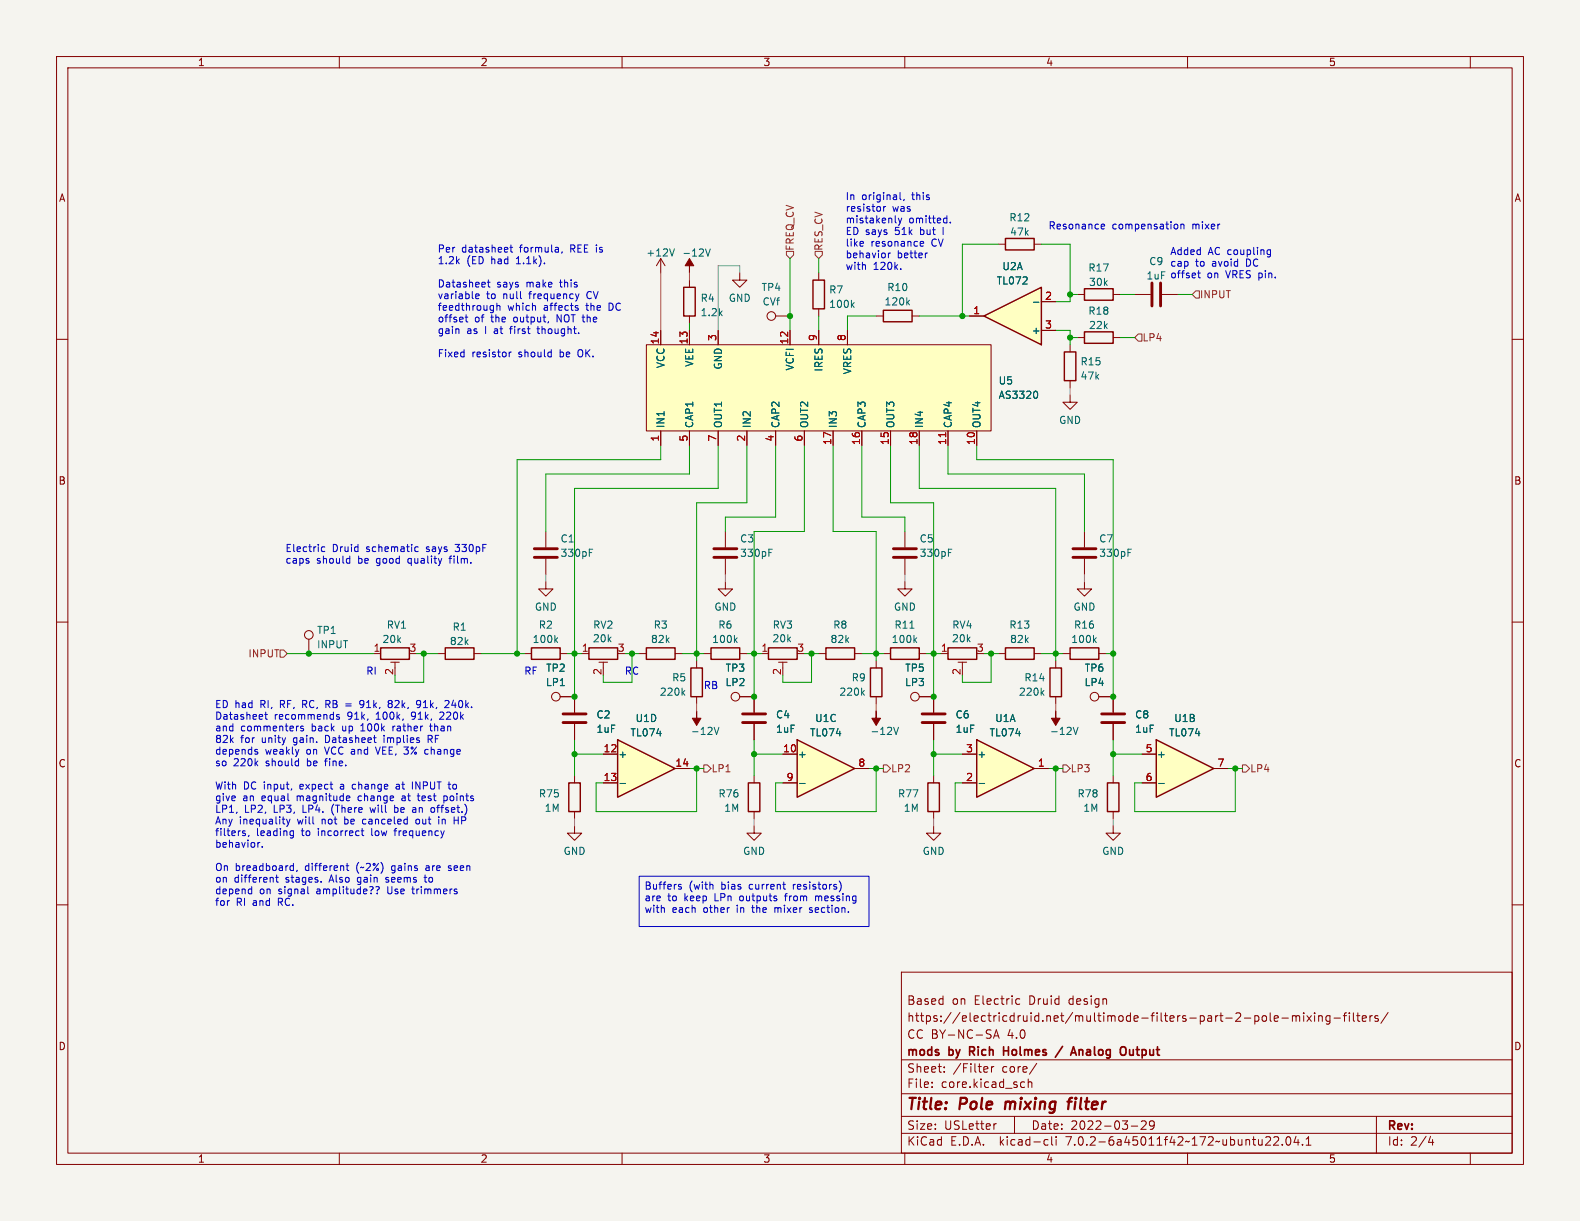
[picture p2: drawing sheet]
<svg xmlns="http://www.w3.org/2000/svg" width="279mm" height="216mm" viewBox="0 0 279 216" stroke-linecap="round" stroke-linejoin="round" font-family="sans-serif">
<defs><g id="words">
<g font-size="2.8" fill="#840000">
<text x="160.4" y="196.7">Title:</text>
<text x="169.8" y="196.7">Pole</text>
<text x="178.4" y="196.7">mixing</text>
<text x="190.2" y="196.7">filter</text>
</g>
<g font-size="2.1" fill="#840000">
<text x="160.4" y="177.8">Based</text>
<text x="168.3" y="177.8">on</text>
<text x="172.3" y="177.8">Electric</text>
<text x="182" y="177.8">Druid</text>
<text x="189.1" y="177.8">design</text>
<text x="160.4" y="183.8">CC BY-NC-SA</text>
<text x="160.4" y="180.8">https://electricdruid.net/multimode-filters-part-2-pole-mixing-filters/</text>
<text x="178.1" y="183.8">4.0</text>
<text x="160.4" y="189.8">Sheet:</text>
<text x="160.4" y="187">mods</text>
<text x="167.9" y="187">by</text>
<text x="168.6" y="189.8">/Filter</text>
<text x="172" y="187">Rich</text>
<text x="177.2" y="189.8">core/</text>
<text x="178.5" y="187">Holmes</text>
<text x="191.4" y="187">Analog</text>
<text x="200.5" y="187">Output</text>
<text x="160.4" y="192.5">File:</text>
<text x="166.4" y="192.5">core.kicad_sch</text>
<text x="160.4" y="202.7">KiCad</text>
<text x="160.4" y="199.9">Size:</text>
<text x="167" y="199.9">USLetter</text>
<text x="168.1" y="202.7">E.D.A.</text>
<text x="176.8" y="202.7">kicad-cli</text>
<text x="182.4" y="199.9">Date:</text>
<text x="188.6" y="202.7">7.0.2-6a45011f42~172~ubuntu22.04.1</text>
<text x="189.3" y="199.9">2022-03-29</text>
<text x="245.4" y="200.1">Rev:</text>
<text x="245.4" y="202.7">Id:</text>
<text x="249.4" y="202.7">2/4</text>
</g>
<g font-size="1.8" fill="#840000">
<text x="35" y="11.8">1</text>
<text x="85" y="11.8">2</text>
<text x="135" y="11.8">3</text>
<text x="185" y="11.8">4</text>
<text x="235" y="11.8">5</text>
<text x="10.4" y="35.8">A</text>
<text x="267.8" y="35.8">A</text>
<text x="10.3" y="85.8">B</text>
<text x="267.7" y="85.8">B</text>
<text x="10.3" y="135.8">C</text>
<text x="267.7" y="135.8">C</text>
<text x="10.3" y="185.8">D</text>
<text x="267.7" y="185.8">D</text>
<text x="35" y="205.7">1</text>
<text x="85" y="205.7">2</text>
<text x="135" y="205.7">3</text>
<text x="185" y="205.7">4</text>
<text x="235" y="205.7">5</text>
</g>
<g font-size="1.8" fill="#0000c2">
<text x="149.5" y="35.6">In</text>
<text x="152.4" y="35.6">original,</text>
<text x="161.3" y="35.6">this</text>
<text x="149.5" y="37.7">resistor</text>
<text x="149.5" y="39.7">mistakenly</text>
<text x="149.5" y="41.8">ED says</text>
<text x="157.8" y="37.7">was</text>
<text x="158.3" y="41.8">51k</text>
<text x="160.7" y="39.7">omitted.</text>
<text x="162.9" y="41.8">but</text>
<text x="185.4" y="40.6">Resonance</text>
<text x="196.7" y="40.6">compensation</text>
<text x="210.9" y="40.6">mixer</text>
<text x="77.4" y="44.9">Per</text>
<text x="77.4" y="47">1.2k</text>
<text x="81.6" y="44.9">datasheet</text>
<text x="82.6" y="47">(ED</text>
<text x="86.9" y="47">had</text>
<text x="91.5" y="47">1.1k).</text>
<text x="92" y="44.9">formula,</text>
<text x="101" y="44.9">REE is</text>
<text x="149.5" y="43.9">like</text>
<text x="149.5" y="45.9">behavior</text>
<text x="149.5" y="48">with</text>
<text x="154" y="43.9">resonance</text>
<text x="154.4" y="48">120k.</text>
<text x="158.7" y="45.9">better</text>
<text x="164.8" y="43.9">CV</text>
<text x="206.9" y="45.3">Added</text>
<text x="206.9" y="47.4">cap</text>
<text x="211.4" y="47.4">to</text>
<text x="213.7" y="45.3">AC coupling</text>
<text x="214.4" y="47.4">avoid</text>
<text x="220.5" y="47.4">DC</text>
<text x="77.4" y="51.1">Datasheet</text>
<text x="77.4" y="53.1">variable</text>
<text x="86.1" y="53.1">to</text>
<text x="87.9" y="51.1">says</text>
<text x="89" y="53.1">null</text>
<text x="93.1" y="51.1">make</text>
<text x="93.8" y="53.1">frequency</text>
<text x="99.2" y="51.1">this</text>
<text x="104" y="53.1">CV</text>
<text x="202.7" y="49.6">1uF offset</text>
<text x="213.5" y="49.5">on</text>
<text x="216.9" y="49.5">VRES pin.</text>
<text x="77.4" y="55.2">feedthrough</text>
<text x="77.4" y="57.2">offset</text>
<text x="77.4" y="59.3">gain</text>
<text x="82.6" y="59.3">as</text>
<text x="83.9" y="57.2">of</text>
<text x="85.8" y="59.3">I at</text>
<text x="86.9" y="57.2">the</text>
<text x="89.8" y="55.2">which</text>
<text x="90.5" y="59.3">first</text>
<text x="91" y="57.2">output,</text>
<text x="95.5" y="59.3">thought.</text>
<text x="96.2" y="55.2">affects</text>
<text x="98.7" y="57.2">NOT the</text>
<text x="103.9" y="55.2">the</text>
<text x="107.9" y="55.2">DC</text>
<text x="77.4" y="63.4">Fixed</text>
<text x="83.5" y="63.4">resistor</text>
<text x="91.8" y="63.4">should</text>
<text x="99.1" y="63.4">be</text>
<text x="102.5" y="63.4">OK.</text>
<text x="50.5" y="97.9">Electric</text>
<text x="50.5" y="99.9">caps</text>
<text x="56" y="99.9">should</text>
<text x="58.8" y="97.9">Druid</text>
<text x="63.4" y="99.9">be</text>
<text x="64.8" y="97.9">schematic</text>
<text x="66.7" y="99.9">good</text>
<text x="72.4" y="99.9">quality</text>
<text x="75.5" y="97.9">says</text>
<text x="79.9" y="99.9">film.</text>
<text x="80.8" y="97.9">330pF</text>
<text x="64.8" y="119.4">RI</text>
<text x="92.7" y="119.4">RF</text>
<text x="110.5" y="119.4">RC</text>
<text x="38" y="125.4">ED had</text>
<text x="46.1" y="125.4">RI,</text>
<text x="49.7" y="125.4">RF, RC, RB =</text>
<text x="64.3" y="125.4">91k,</text>
<text x="69.4" y="125.4">82k,</text>
<text x="74.6" y="125.4">91k,</text>
<text x="79.7" y="125.4">240k.</text>
<text x="124.5" y="121.9">RB</text>
<text x="38" y="127.5">Datasheet</text>
<text x="38" y="129.6">and</text>
<text x="38" y="131.6">82k</text>
<text x="42.6" y="129.6">commenters</text>
<text x="42.6" y="131.6">for</text>
<text x="46.3" y="131.6">unity</text>
<text x="48.5" y="127.5">recommends</text>
<text x="52" y="131.6">gain.</text>
<text x="55.2" y="129.6">back</text>
<text x="57.8" y="131.6">Datasheet</text>
<text x="60.7" y="129.6">up</text>
<text x="61.5" y="127.5">91k,</text>
<text x="64.1" y="129.6">100k</text>
<text x="66.7" y="127.5">100k,</text>
<text x="68.2" y="131.6">implies</text>
<text x="69.8" y="129.6">rather</text>
<text x="73" y="127.5">91k,</text>
<text x="76.2" y="131.6">RF</text>
<text x="76.6" y="129.6">than</text>
<text x="78.2" y="127.5">220k</text>
<text x="38" y="133.7">depends</text>
<text x="38" y="135.7">so</text>
<text x="41.3" y="135.7">220k</text>
<text x="46.9" y="133.7">weakly</text>
<text x="47.1" y="135.7">should</text>
<text x="54.3" y="133.7">on</text>
<text x="54.4" y="135.7">be</text>
<text x="57.6" y="133.7">VCC and</text>
<text x="57.8" y="135.7">fine.</text>
<text x="66.9" y="133.7">VEE, 3% change</text>
<text x="38" y="139.8">With</text>
<text x="38" y="141.9">give</text>
<text x="38" y="144">LP1,</text>
<text x="42.9" y="141.9">an</text>
<text x="43.1" y="139.8">DC input,</text>
<text x="43.2" y="144">LP2,</text>
<text x="46.3" y="141.9">equal</text>
<text x="48.5" y="144">LP3,</text>
<text x="52.6" y="141.9">magnitude</text>
<text x="53.2" y="139.8">expect</text>
<text x="53.7" y="144">LP4.</text>
<text x="58.9" y="144">(There</text>
<text x="60.4" y="139.8">a</text>
<text x="62.7" y="139.8">change</text>
<text x="63.6" y="141.9">change</text>
<text x="65.9" y="144">will</text>
<text x="70.2" y="144">be</text>
<text x="70.5" y="139.8">at</text>
<text x="71.4" y="141.9">at</text>
<text x="73.5" y="139.8">INPUT</text>
<text x="73.6" y="144">an</text>
<text x="74.4" y="141.9">test</text>
<text x="77" y="144">offset.)</text>
<text x="79.1" y="141.9">points</text>
<text x="80.1" y="139.8">to</text>
<text x="38" y="146">Any</text>
<text x="38" y="148.1">filters,</text>
<text x="42.3" y="146">inequality</text>
<text x="45.4" y="148.1">leading</text>
<text x="52.7" y="146">will</text>
<text x="53.4" y="148.1">to</text>
<text x="56.4" y="148.1">incorrect</text>
<text x="57" y="146">not</text>
<text x="61.2" y="146">be</text>
<text x="64.5" y="146">canceled</text>
<text x="65.9" y="148.1">low</text>
<text x="70.2" y="148.1">frequency</text>
<text x="74.1" y="146">out</text>
<text x="78.2" y="146">in</text>
<text x="81" y="146">HP</text>
<text x="38" y="150.1">behavior.</text>
<text x="38" y="154.3">On breadboard,</text>
<text x="54" y="154.3">different</text>
<text x="63.2" y="154.3">(~2%)</text>
<text x="69.5" y="154.3">gains</text>
<text x="75.7" y="154.3">are</text>
<text x="79.8" y="154.3">seen</text>
<text x="38" y="156.3">on</text>
<text x="38" y="158.4">depend</text>
<text x="38" y="160.4">for</text>
<text x="41.4" y="156.3">different</text>
<text x="41.8" y="160.4">RI and</text>
<text x="45.9" y="158.4">on</text>
<text x="49.3" y="158.4">signal</text>
<text x="49.3" y="160.4">RC.</text>
<text x="50.6" y="156.3">stages.</text>
<text x="56.1" y="158.4">amplitude??</text>
<text x="58.4" y="156.3">Also</text>
<text x="63.5" y="156.3">gain</text>
<text x="68.6" y="156.3">seems</text>
<text x="68.8" y="158.4">Use</text>
<text x="73.3" y="158.4">trimmers</text>
<text x="75.6" y="156.3">to</text>
<text x="114" y="157.5">Buffers</text>
<text x="114" y="159.6">are</text>
<text x="114" y="161.7">with</text>
<text x="118.1" y="159.6">to</text>
<text x="118.9" y="161.7">each</text>
<text x="121.1" y="159.6">keep</text>
<text x="121.9" y="157.5">(with</text>
<text x="124.5" y="161.7">other</text>
<text x="126.5" y="159.6">LPn</text>
<text x="127.6" y="157.5">bias</text>
<text x="130.5" y="161.7">in</text>
<text x="131.1" y="159.6">outputs</text>
<text x="132.6" y="157.5">current</text>
<text x="133.3" y="161.7">the</text>
<text x="137.4" y="161.7">mixer</text>
<text x="139.2" y="159.6">from</text>
<text x="140.5" y="157.5">resistors)</text>
<text x="143.7" y="161.7">section.</text>
<text x="144.7" y="159.6">messing</text>
</g>
<g font-size="1.8" fill="#006464">
<text x="178.4" y="39.3">R12</text>
<text x="178.6" y="41.8">47k</text>
<text x="114.2" y="45.5">+12V</text>
<text x="120.6" y="45.5">-12V</text>
<text x="177.2" y="47.9">U2A</text>
<text x="203.2" y="47">C9</text>
<text x="123.8" y="53.5">R4</text>
<text x="128.8" y="53.5">GND</text>
<text x="134.6" y="51.6">TP4</text>
<text x="146.6" y="52.1">R7</text>
<text x="156.8" y="51.6">R10</text>
<text x="176.2" y="50.5">TL072</text>
<text x="192.4" y="48.2">R17</text>
<text x="192.5" y="50.7">30k</text>
<text x="123.8" y="56.1">1.2k</text>
<text x="134.8" y="54.2">CVf</text>
<text x="146.6" y="54.6">100k</text>
<text x="156.4" y="54.2">120k</text>
<text x="182.3" y="59.2">+</text>
<text x="192.4" y="55.8">R18</text>
<text x="192.5" y="58.3">22k</text>
<text x="117.7" y="65.2" transform="rotate(-90 117.7 65.2)">VCC</text>
<text x="122.7" y="65" transform="rotate(-90 122.7 65)">VEE</text>
<text x="127.8" y="65.5" transform="rotate(-90 127.8 65.5)">GND</text>
<text x="140.5" y="65.6" transform="rotate(-90 140.5 65.6)">VCFI</text>
<text x="145.6" y="65.8" transform="rotate(-90 145.6 65.8)">IRES</text>
<text x="191" y="64.8">R15</text>
<text x="150.7" y="66.3" transform="rotate(-90 150.7 66.3)">VRES</text>
<text x="176.5" y="68.1">U5</text>
<text x="176.5" y="70.7">AS3320</text>
<text x="191" y="67.3">47k</text>
<text x="117.7" y="75.7" transform="rotate(-90 117.7 75.7)">IN1</text>
<text x="122.7" y="75.7" transform="rotate(-90 122.7 75.7)">CAP1</text>
<text x="127.8" y="75.7" transform="rotate(-90 127.8 75.7)">OUT1</text>
<text x="132.9" y="75.7" transform="rotate(-90 132.9 75.7)">IN2</text>
<text x="138" y="75.7" transform="rotate(-90 138 75.7)">CAP2</text>
<text x="143.1" y="75.7" transform="rotate(-90 143.1 75.7)">OUT2</text>
<text x="148.1" y="75.7" transform="rotate(-90 148.1 75.7)">IN3</text>
<text x="153.2" y="75.7" transform="rotate(-90 153.2 75.7)">CAP3</text>
<text x="158.3" y="75.7" transform="rotate(-90 158.3 75.7)">OUT3</text>
<text x="163.4" y="75.7" transform="rotate(-90 163.4 75.7)">IN4</text>
<text x="168.5" y="75.7" transform="rotate(-90 168.5 75.7)">CAP4</text>
<text x="173.5" y="75.7" transform="rotate(-90 173.5 75.7)">OUT4</text>
<text x="187.2" y="75.1">GND</text>
<text x="99.1" y="96.1">C1</text>
<text x="99.1" y="98.6">330pF</text>
<text x="130.8" y="96.1">C3</text>
<text x="130.8" y="98.6">330pF</text>
<text x="162.6" y="96.1">C5</text>
<text x="162.6" y="98.6">330pF</text>
<text x="194.3" y="96.1">C7</text>
<text x="194.3" y="98.6">330pF</text>
<text x="56" y="112.3">TP1</text>
<text x="67.6" y="113.9">20k</text>
<text x="68.3" y="111.3">RV1</text>
<text x="80" y="111.7">R1</text>
<text x="94.1" y="113.9">100k</text>
<text x="94.5" y="108.1">GND</text>
<text x="95.2" y="111.3">R2</text>
<text x="104.8" y="113.7">20k</text>
<text x="104.8" y="111.3">RV2</text>
<text x="115.1" y="113.9">82k</text>
<text x="115.5" y="111.3">R3</text>
<text x="125.9" y="113.9">100k</text>
<text x="126.3" y="108.1">GND</text>
<text x="127" y="111.3">R6</text>
<text x="136.5" y="113.7">20k</text>
<text x="136.6" y="111.3">RV3</text>
<text x="146.8" y="113.9">82k</text>
<text x="147.3" y="111.3">R8</text>
<text x="157.6" y="113.9">100k</text>
<text x="158" y="108.1">GND</text>
<text x="158.1" y="111.3">R11</text>
<text x="168.3" y="113.7">20k</text>
<text x="168.3" y="111.3">RV4</text>
<text x="178.4" y="111.3">R13</text>
<text x="178.6" y="113.9">82k</text>
<text x="189.4" y="113.9">100k</text>
<text x="189.8" y="108.1">GND</text>
<text x="189.9" y="111.3">R16</text>
<text x="56" y="114.8">INPUT</text>
<text x="79.5" y="114.2">82k</text>
<text x="96.5" y="118.9">TP2</text>
<text x="128.3" y="118.9">TP3</text>
<text x="160" y="118.9">TP5</text>
<text x="191.8" y="118.9">TP6</text>
<text x="96.5" y="121.5">LP1</text>
<text x="116.6" y="123.2">220k</text>
<text x="118.8" y="120.6">R5</text>
<text x="128.2" y="121.5">LP2</text>
<text x="148.4" y="123.2">220k</text>
<text x="150.5" y="120.6">R9</text>
<text x="160" y="121.5">LP3</text>
<text x="180.1" y="123.2">220k</text>
<text x="181.1" y="120.6">R14</text>
<text x="191.7" y="121.5">LP4</text>
<text x="105.4" y="127.2">C2</text>
<text x="105.4" y="129.7">1uF</text>
<text x="111.4" y="130.4">TL074</text>
<text x="112.3" y="127.8">U1D</text>
<text x="122.1" y="130.1">-12V</text>
<text x="137.2" y="127.2">C4</text>
<text x="137.2" y="129.7">1uF</text>
<text x="143.2" y="130.4">TL074</text>
<text x="144.1" y="127.8">U1C</text>
<text x="153.9" y="130.1">-12V</text>
<text x="168.9" y="127.2">C6</text>
<text x="168.9" y="129.7">1uF</text>
<text x="174.9" y="130.4">TL074</text>
<text x="175.9" y="127.8">U1A</text>
<text x="185.6" y="130.1">-12V</text>
<text x="200.7" y="127.2">C8</text>
<text x="200.7" y="129.7">1uF</text>
<text x="206.7" y="130.4">TL074</text>
<text x="207.6" y="127.8">U1B</text>
<text x="109.3" y="134.2">+</text>
<text x="141.1" y="134.2">+</text>
<text x="172.8" y="134.2">+</text>
<text x="204.6" y="134.2">+</text>
<text x="95.2" y="141.2">R75</text>
<text x="96.3" y="143.7">1M</text>
<text x="127" y="141.2">R76</text>
<text x="128" y="143.7">1M</text>
<text x="158.7" y="141.2">R77</text>
<text x="159.8" y="143.7">1M</text>
<text x="190.5" y="141.2">R78</text>
<text x="191.5" y="143.7">1M</text>
<text x="99.6" y="151.3">GND</text>
<text x="131.4" y="151.3">GND</text>
<text x="163.1" y="151.3">GND</text>
<text x="194.9" y="151.3">GND</text>
</g>
<g font-size="1.8" fill="#725600">
<text x="140.5" y="44.3" transform="rotate(-90 140.5 44.3)">FREQ_CV</text>
<text x="145.6" y="44.3" transform="rotate(-90 145.6 44.3)">RES_CV</text>
<text x="212.2" y="52.9">INPUT</text>
<text x="202" y="60.5">LP4</text>
<text x="43.8" y="116.4">INPUT</text>
<text x="125.8" y="136.7">LP1</text>
<text x="157.6" y="136.7">LP2</text>
<text x="189.3" y="136.7">LP3</text>
<text x="221.1" y="136.7">LP4</text>
</g>
<g font-size="1.8" fill="#a90000">
<text x="184.8" y="53.1">2</text>
<text x="172.1" y="55.6">1</text>
<text x="184.8" y="58.2">3</text>
<text x="116.6" y="61" transform="rotate(-90 116.6 61)">14</text>
<text x="121.7" y="61" transform="rotate(-90 121.7 61)">13</text>
<text x="126.7" y="60.4" transform="rotate(-90 126.7 60.4)">3</text>
<text x="139.4" y="61" transform="rotate(-90 139.4 61)">12</text>
<text x="144.5" y="60.4" transform="rotate(-90 144.5 60.4)">9</text>
<text x="149.6" y="60.4" transform="rotate(-90 149.6 60.4)">8</text>
<text x="116.6" y="78.1" transform="rotate(-90 116.6 78.1)">1</text>
<text x="121.7" y="78.1" transform="rotate(-90 121.7 78.1)">5</text>
<text x="126.7" y="78.1" transform="rotate(-90 126.7 78.1)">7</text>
<text x="131.8" y="78.1" transform="rotate(-90 131.8 78.1)">2</text>
<text x="136.9" y="78.1" transform="rotate(-90 136.9 78.1)">4</text>
<text x="142" y="78.1" transform="rotate(-90 142 78.1)">6</text>
<text x="147.1" y="78.7" transform="rotate(-90 147.1 78.7)">17</text>
<text x="152.1" y="78.7" transform="rotate(-90 152.1 78.7)">16</text>
<text x="157.2" y="78.7" transform="rotate(-90 157.2 78.7)">15</text>
<text x="162.3" y="78.7" transform="rotate(-90 162.3 78.7)">18</text>
<text x="167.4" y="78.7" transform="rotate(-90 167.4 78.7)">11</text>
<text x="172.5" y="78.7" transform="rotate(-90 172.5 78.7)">10</text>
<text x="66" y="115.3">1</text>
<text x="69.6" y="119.4" transform="rotate(-90 69.6 119.4)">2</text>
<text x="72.4" y="115.3">3</text>
<text x="102.8" y="115.3">1</text>
<text x="106.4" y="119.4" transform="rotate(-90 106.4 119.4)">2</text>
<text x="109.2" y="115.3">3</text>
<text x="134.6" y="115.3">1</text>
<text x="138.2" y="119.4" transform="rotate(-90 138.2 119.4)">2</text>
<text x="140.9" y="115.3">3</text>
<text x="166.3" y="115.3">1</text>
<text x="169.9" y="119.4" transform="rotate(-90 169.9 119.4)">2</text>
<text x="172.7" y="115.3">3</text>
<text x="106.7" y="133.1">12</text>
<text x="119.4" y="135.6">14</text>
<text x="138.4" y="133.1">10</text>
<text x="151.7" y="135.6">8</text>
<text x="170.8" y="133.1">3</text>
<text x="183.5" y="135.6">1</text>
<text x="202.5" y="133.1">5</text>
<text x="215.2" y="135.6">7</text>
<text x="106.7" y="138.2">13</text>
<text x="139" y="138.2">9</text>
<text x="170.8" y="138.2">2</text>
<text x="202.5" y="138.2">6</text>
</g>
</g></defs>
<path d="M0 0h279.4v215.9h-279.4z" fill="#f5f4ef" stroke="#f5f4ef" stroke-width=".18"/>
<g fill="none" stroke="#840000" stroke-width=".18">
<path d="M10 10h259.4v195.9h-259.4zM12 12h255.4v191.9h-255.4zM60 10v2M110 10v2M160 10v2M210 10v2M260 10v2M10 60h2M116.8 45.7l-.7 1.3M116.8 45.7v2.6M116.8 45.7l.8 1.3M267.4 60h2"/>
<path d="M10 110h2M123.2 116.8v1.3M267.4 110h2M123.2 123.2v1.3M130.8 123.2h2.5M133.3 137.2v1.2M10 160h2M133.3 143.5v1.3M267.4 160h2M159.4 171.9h108v32h-108zM179.8 177.5h.5M179.8 176.7h.5"/>
<path d="M221.9 179.7l.4-.1 .3 .3v.4l-.1 .2h-.6M221.9 179.6v1.5M223.3 179.7l.2-.1 .4 .1 .1 .6-.2 .2-.3 .1-.2-.1zM224.6 179.1v1.3l.2 .2M228.5 179.7l.5-.1 .2 .2M228.5 179.6v1M229.2 179.8l.2-.2 .4 .1v.9M229.2 179.8v.8M230.5 179.1v.1M230.5 179.6v1M231.1 179.6l.8 1M231.9 179.6l-.8 1"/>
<path d="M232.5 179.1v.1M232.5 179.6v1M233.2 179.7l.2-.1 .4 .1v.9M233.2 179.6v1M235.2 179.7l-.4-.1-.3 .3v.4l.1 .2h.6M235.2 179.6v1.2l-.3 .3-.4-.1M237.5 179.6h.6M238.1 179.1l-.3 .2v1.3M238.6 179.1v.1M238.6 179.6v1M239.3 179.1v1.3l.2 .2M239.9 179.6h.6"/>
<path d="M240.1 179.1v1.3l.4 .2M242.3 179.6v1M242.7 179.6l-.3 .1-.1 .2M243.7 179.7l-.4-.1-.2 .2 .1 .2 .5 .2v.3h-.6M245.5 179l-1.3 2M159.4 197.4h108M159.4 193.4h108M159.4 187.4h108M164.8 192.2v.1M164.8 191.4v.1M167 189.5v.1M167 188.7v.1"/>
<path d="M174.5 188.6l.2 .4-.7 .1M174.6 189.5l-.1 .1M175.3 188.6v1M175.7 183.6l.5-1.5 .5 1.5M175.8 188.6l-.3 .1-.2 .2M175.8 183.2h.7M176.2 198.7l-.3 .1M179.4 197.4v3M180.8 191.3l.4 .1M181.2 192.2l-.4 .1M181.8 191.4l.2-.1 .4 .1 .1 .9M181.8 190.8v1.5"/>
<path d="M183.3 188l-1.3 2M200 199.1h1.2M201.8 198.3l.6-.1 .2 .1 .1 .3-.9 1.1h.9M204.1 198.8l-.3 .3h-.4l-.1-.3 .1-.5 .4-.1 .2 .1a.99 .99 0 0 1-.3 1.4h-.3M225.3 180.1l.7-.1v-.3l-.5-.1-.2 .2 .1 .7h.6M226.7 180h1.1M235.9 180h1.1M240.9 180.1l.7-.1-.1-.3-.4-.1-.2 .2 .1 .7h.5M243.4 197.4v6.5M60 203.9v2M110 203.9v2M159.4 200.4h108"/>
<path d="M160 203.9v2M184.9 201.5l.4 .1M185.3 202.4l-.4 .1M186 201v1.3l.2 .2M186.8 201v.1M186.8 201.5v1M210 203.9v2M224.5 201.1l.2 .2-.1 .3-.8 .9h.9M225.3 201.1l.5-.1 .2 .1 .1 .3-.9 1.1h.9M226.8 202.4v.1M227.6 201.1l.2-.1a.81 .81 0 0 1 .5 .6 .81 .81 0 0 1-.3 .8l-.1 .1a.81 .81 0 0 1-.6-.6 .81 .81 0 0 1 .3-.8zM229.2 200.9l-.4 1.1h1"/>
<path d="M229.5 201.5v1M230.3 202.4v.1M231 202.5h.8M231 201.4l.4-.4v1.5M252.6 202h.9M253.3 201.5v1M260 203.9v2"/>
<circle cx="130" cy="123.2" r=".76"/>
</g>
<path d="M188.8 194.8h.7M189.6 194.1l-.4 .1-.1 .2-.2 1.7" fill="none" stroke="#840000" stroke-width=".4"/>
<path d="M177.5 185.1v1.5M177.5 185.8h.8M187.9 185l-1.3 2M189.3 186.6l.5-1.5 .5 1.5M189.5 186.2h.7M199.8 185.6v.8l.2 .2" fill="none" stroke="#840000" stroke-width=".3"/>
<path d="M119.3 44l-.5 1.3M120.7 122.5l.4 .4M121.1 122.1l-.5 .5" fill="none" stroke="#006464" stroke-width=".18"/>
<path d="M122.2 118.1h2v5.1h-2zM132.3 138.4h2.1v5.1h-2.1z" fill="none" stroke="#840000" stroke-width=".25"/>
<path d="M141 130.8l10.1 5.1-10.1 5.1z" fill="#ffffc2"/>
<path d="M153.9 118.1h2.1v5.1h-2.1zM141 130.8l10.1 5.1-10.1 5.1z" fill="none" stroke="#840000" stroke-width=".25"/>
<path d="M154.9 116.8v1.3M133.3 123.2v2.8M133.3 128v2.8M138.4 133.4h2.6M138.4 138.4h2.6M151.1 135.9h2.6M154.9 123.2v1.3" fill="none" stroke="#840000" stroke-width=".18"/>
<path d="M141.4 138.5h1M152.5 122.5l.3 .4M152.8 122.1l-.4 .5" fill="none" stroke="#006464" stroke-width=".18"/>
<path d="M131.3 127.8h4.1M131.3 126.2h4.1" fill="none" stroke="#840000" stroke-width=".51"/>
<path d="M174 55.9l10.1-5.1v10.2z" fill="#ffffc2"/>
<path d="M120.9 50.8h2v5.1h-2zM143.8 49.5h2v5.1h-2zM156.2 54.9h5.1v2h-5.1zM174 55.9l10.1-5.1v10.2zM177.8 42.2h5.1v2h-5.1z" fill="none" stroke="#840000" stroke-width=".25"/>
<g fill="none" stroke="#840000" stroke-width=".18">
<path d="M116.8 58.4v2.6M121.9 49.5v1.3M121.9 55.9v1.3M121.9 58.4v2.6M127 58.4v2.6M130.8 48.3v1.2h1.3l-1.3 1.3-1.3-1.3h1.3M137.2 55.9h2.5M139.7 58.4v2.6M144.8 48.3v1.2M144.8 54.6v1.3M144.8 58.4v2.6M149.9 58.4v2.6"/>
<path d="M154.9 55.9h1.3M161.3 55.9h1.3M171.4 55.9h2.6M176.5 43.2h1.3M182.9 43.2h1.2M184.1 53.3h2.6M184.1 58.4h2.6M114.3 61h61v15.2h-61zM116.8 76.2v2.5M121.9 76.2v2.5M127 76.2v2.5M132.1 76.2v2.5"/>
<path d="M137.2 76.2v2.5M142.2 76.2v2.5M147.3 76.2v2.5M152.4 76.2v2.5M157.5 76.2v2.5M162.6 76.2v2.5M167.6 76.2v2.5M172.7 76.2v2.5"/>
<circle cx="136.4" cy="55.9" r=".76"/>
</g>
<path d="M150.7 53.9l.3 .5M151 53.5l-.4 .5M160.5 53.4l.3 .5M160.8 53.1l-.4 .5M182.8 53.4h.9M183.4 69.3l.1 .4-.1 .6M126.3 128.6l.4 1.3 .4-1.3" fill="none" stroke="#006464" stroke-width=".18"/>
<path d="M114.3 61h61v15.2h-61z" fill="#ffffc2" stroke="#ffffc2" stroke-width=".18"/>
<path d="M167.2 76.5v.7" fill="none" stroke="#a90000" stroke-width=".18"/>
<path d="M123.2 125.7v1.3h.8l-.8 1.3-.8-1.3h.8z" fill="#840000" stroke="#840000" stroke-width=".18"/>
<path d="M204.5 130.8l10.1 5.1-10.1 5.1z" fill="#ffffc2"/>
<path d="M188.2 62.2h2v5.1h-2zM125.7 114.6h5.1v2h-5.1zM135.9 114.6h5.1v2h-5.1zM146 114.6h5.1v2h-5.1zM204.5 130.8l10.1 5.1-10.1 5.1z" fill="none" stroke="#840000" stroke-width=".25"/>
<g fill="none" stroke="#840000" stroke-width=".18">
<path d="M189.2 69.9v1.2h1.3l-1.3 1.3-1.2-1.3h1.2M189.2 61v1.2M189.2 67.3v1.3M128.3 94v2.8M128.3 98.8v2.8M124.5 115.6h1.2M128.3 102.9v1.2h1.2l-1.2 1.3-1.3-1.3h1.3M130.8 115.6h1.3M134.6 115.6h1.3M137.7 117.1h1.5M138.4 117.1v1M144.8 115.6h1.2"/>
<path d="M151.1 115.6h1.3M196.8 123.2v2.8M196.8 128v2.8M201.9 133.4h2.6M201.9 138.4h2.6M214.6 135.9h2.6"/>
</g>
<path d="M136 97.1h.6M130 113.1l.4 .5M130.4 112.8l-.5 .5M204.9 138.5h1" fill="none" stroke="#006464" stroke-width=".18"/>
<path d="M126.2 98.6h4.1M126.2 97h4.1M194.8 127.8h4.1M194.8 126.2h4.1" fill="none" stroke="#840000" stroke-width=".51"/>
<path d="M172.7 130.8l10.2 5.1-10.2 5.1z" fill="#ffffc2"/>
<g fill="none" stroke="#840000" stroke-width=".25">
<path d="M67.3 114.6h5.1v2h-5.1zM78.7 114.6h5.1v2h-5.1zM94 114.6h5.1v2h-5.1zM104.1 114.6h5.1v2h-5.1zM114.3 114.6h5.1v2h-5.1zM157.5 114.6h5.1v2h-5.1zM167.6 114.6h5.1v2h-5.1zM177.8 114.6h5.1v2h-5.1zM185.7 118.1h2v5.1h-2zM189.2 114.6h5.1v2h-5.1zM100.6 138.4h2v5.1h-2zM164.1 138.4h2v5.1h-2z"/>
<path d="M172.7 130.8l10.2 5.1-10.2 5.1zM195.8 138.4h2.1v5.1h-2.1z"/>
</g>
<g fill="none" stroke="#840000" stroke-width=".18">
<path d="M160 94v2.8M160 98.8v2.8M191.8 94v2.8M191.8 98.8v2.8M54.6 113v2.6M66 115.6h1.3M69.1 117.1h1.5M69.8 117.1v1M77.5 115.6h1.2M83.8 115.6h1.3M92.7 115.6h1.3M96.5 102.9v1.2h1.3l-1.3 1.3-1.3-1.3h1.3"/>
<path d="M99.1 115.6h1.2M102.9 115.6h1.2M105.9 117.1h1.5M106.7 117.1v1M113 115.6h1.3M119.4 115.6h1.2M156.2 115.6h1.3M162.6 115.6h1.2M166.4 115.6h1.2M169.4 117.1h1.5M170.2 117.1v1M176.5 115.6h1.3"/>
<path d="M182.9 115.6h1.2M186.7 116.8v1.3M188 115.6h1.2M191.8 102.9v1.2h1.2l-1.2 1.3-1.3-1.3h1.3M194.3 115.6h1.3M99.1 123.2h2.5M101.6 137.2v1.2M162.6 123.2h2.5v2.8M165.1 128v2.8M165.1 137.2v1.2M170.2 138.4h2.5M170.2 133.4h2.5"/>
<path d="M182.9 135.9h2.5M186.7 123.2v1.3M194.3 123.2h2.5M196.8 137.2v1.2M101.6 146.1v1.2h1.3l-1.3 1.3-1.3-1.3h1.3M101.6 143.5v1.3M133.3 146.1v1.2h1.3l-1.3 1.3-1.2-1.3h1.2M165.1 146.1v1.2h1.3l-1.3 1.3-1.3-1.3h1.3M165.1 143.5v1.3M196.8 146.1v1.2h1.3l-1.3 1.3-1.2-1.3h1.2M196.8 143.5v1.3"/>
<circle cx="54.6" cy="112.3" r=".76"/>
<circle cx="98.3" cy="123.2" r=".76"/>
<circle cx="161.8" cy="123.2" r=".76"/>
<circle cx="193.5" cy="123.2" r=".76"/>
</g>
<g fill="none" stroke="#006464" stroke-width=".18">
<path d="M124.8 44l.4 1.3 .4-1.3M167.7 97.1h.6M199.5 97.1h.6M98.2 113.1l.4 .5M98.6 112.8l-.5 .5M161.7 113.1l.4 .5M162.1 112.8l-.5 .5M193.5 113.1l.4 .5M193.9 112.8l-.5 .5M158 128.6l.5 1.3 .4-1.3M173.1 138.5h1M184.2 122.5l.4 .4"/>
<path d="M184.6 122.1l-.5 .5M189.8 128.6l.4 1.3 .4-1.3"/>
</g>
<g fill="#840000" stroke="#840000" stroke-width=".18">
<path d="M186.7 125.7v1.3h.8l-.8 1.3-.8-1.3h.8z"/>
<path d="M154.9 125.7v1.3h.8l-.8 1.3-.7-1.3h.7z"/>
<path d="M121.9 45.7l.8 1.3h-.8v1.3v-1.3h-.7z"/>
</g>
<path d="M158 98.6h4.1M158 97h4.1M189.7 98.6h4.1M189.7 97h4.1M163.1 127.8h4M163.1 126.2h4" fill="none" stroke="#840000" stroke-width=".51"/>
<path d="M109.2 130.8l10.2 5.1-10.2 5.1z" fill="#ffffc2"/>
<path d="M191.8 51.1h5v2h-5zM191.8 58.7h5v2h-5zM109.2 130.8l10.2 5.1-10.2 5.1z" fill="none" stroke="#840000" stroke-width=".25"/>
<g fill="none" stroke="#840000" stroke-width=".18">
<path d="M116.8 58.4v2.6M121.9 58.4v2.6M127 58.4v2.6M139.7 58.4v2.6M144.8 58.4v2.6M149.9 58.4v2.6M171.4 55.9h2.6M184.1 53.3h2.6M184.1 58.4h2.6M190.5 52.1h1.3M190.5 59.7h1.3M196.8 52.1h1.3"/>
<path d="M196.8 59.7h1.3M200.7 52.1h2.8M205.5 52.1h2.8M116.8 76.2v2.5M121.9 76.2v2.5M127 76.2v2.5M132.1 76.2v2.5M137.2 76.2v2.5M142.2 76.2v2.5M147.3 76.2v2.5M152.4 76.2v2.5M157.5 76.2v2.5"/>
<path d="M162.6 76.2v2.5M167.6 76.2v2.5M172.7 76.2v2.5M96.5 94v2.8M96.5 98.8v2.8M160 102.9v1.2h1.3l-1.3 1.3-1.3-1.3h1.3M99.1 123.2h2.5v2.8M101.6 128v2.8M106.7 133.4h2.5M106.7 138.4h2.5M119.4 135.9h2.5M130.8 123.2h2.5v2.8"/>
<path d="M133.3 128v2.8M138.4 133.4h2.6M138.4 138.4h2.6M151.1 135.9h2.6M162.6 123.2h2.5v2.8M165.1 128v2.8M170.2 133.4h2.5M170.2 138.4h2.5M182.9 135.9h2.5M194.3 123.2h2.5v2.8M196.8 128v2.8M201.9 133.4h2.6"/>
<path d="M201.9 138.4h2.6M214.6 135.9h2.6"/>
</g>
<path d="M182.8 53.4h.9M183.4 69.3l.1 .4-.1 .6M104.2 97.1h.6M109.6 138.5h1M141.4 138.5h1M173.1 138.5h1M204.9 138.5h1" fill="none" stroke="#006464" stroke-width=".18"/>
<path d="M203.7 50v4.1M205.2 50v4.1M94.5 98.6h4.1M94.5 97h4.1M99.6 127.8h4M99.6 126.2h4" fill="none" stroke="#840000" stroke-width=".51"/>
<path d="M139.1 44.5h1.2v.6l-.6 .6-.6-.6zM144.1 44.5h1.3v.6l-.6 .6-.7-.6zM201.3 59.1h.6v1.2h-.6l-.6-.6zM211.5 51.4h.6v1.3h-.6l-.7-.6zM49.5 114.9h.7l.6 .7-.6 .6h-.7zM124.5 135.3h.6l.6 .6-.6 .6h-.6zM156.2 135.3h.6l.7 .6-.7 .6h-.6zM188 135.3h.6l.6 .6-.6 .6h-.6zM219.7 135.3h.6l.7 .6-.7 .6h-.6z" fill="none" stroke="#725600" stroke-width=".18"/>
<g fill="none" stroke="#0000c2" stroke-width=".18">
<path d="M156.3 36.5v.9M156.4 36.6l-.1 .2M158.9 38.6l.3 .8M159.2 34v1.1l.1 .2M159.2 39.4l-.3 .4M159.5 38.6l-.3 .8M159.9 35.2l-.1 .3M168 39.3v.1M194.9 39.6l.4 .1v.2l-.6 .2M208.2 39.7l.1 .2-.1 .5M208.8 39.8l.2-.2 .3 .1 .1 .8M208.8 39.6v.9"/>
<path d="M82.4 55.7v1l.3 .2M84.1 52.6l.2 .2h.4M84.1 52.1l.2-.1h.2l.2 .1v.2l-.6 .1M86.2 49.9h.5M86.4 49.5v1.1l.3 .2M87.9 53.6v1.3M87.9 54.1l.2-.1 .3 .1v.8M90.2 43.7h.5M90.3 43.3v1.1l.4 .2M97 56.9l-.1 .2M99.4 44.5l-.1 .3M101.9 54.4l.3 .1 .1 .2-.2 .2h-.3"/>
<path d="M102.1 54l.1 .1M102.3 58.9v.1M102.4 52l-.3 .8M157.1 44.7v.9M157.5 44.7l-.4 .3M159.3 47.5v.1M162.8 43.5h.5M162.8 42.7h.3l.2 .3-.6 .1M164 44.7l-.2 .1M166.8 40.2v1.3M195.3 40.4l-.4 .1M211.8 48.3h.5"/>
<path d="M212 47.9v1l.3 .2M224.2 45h.5M224.2 44.2h.5M224.7 44.2v1l-.3 .2h-.3M90 62.3v.8M90.4 62.3l-.4 .2M97.4 62.3h.1M97.5 61.8v1.3M97.5 63l-.1 .1M56.8 97.3l.3 .2h.3M57.4 96.7h-.3l-.3 .2M61.5 98.7l.4 .1"/>
<path d="M61.9 98.3v1.3M61.9 99.5l-.4 .1M73.3 97.3l.3 .2h.3M73.9 96.7h-.3l-.3 .2M78.1 98.7l-.3 .9M45.2 132.9l.3 .1 .1 .2-.2 .2h-.2M45.2 132.5l.3 .1M46.8 126.3h.5M47 125.9v1.1l.3 .2M51.6 139.5l-.1 .2M52.8 134.1v1.3M52.8 135.4h-.1"/>
<path d="M53.6 128.5l-.3-.1-.1 .2v.2l.4 .1v.3h-.4M60 126.4l-.3-.1-.2 .2 .1 .2 .4 .1v.3h-.5M63.7 123.9l-.1 .2 .1 .5M66 130.5h.5M66.4 131.3h.1M68.9 123.9l-.3 .2 .3 .3-.2 .1-.1 .4 .3 .2M72.9 138.3v1.2M73.8 125.1h.2M74.1 123.9h-.2l-.2 .2v.4l.4 .1M76 128.4h.4M79.2 123.9l-.5 .1M79.2 138.7h.5"/>
<path d="M79.3 124.4l-.7 .7h.8M79.4 139.3l.2 .2M43.1 147.3l.3 .1v.2l-.2 .2h-.2M44 147.7l-.1 .2M44.4 157.2l.1 .1M44.5 156.8v1.2M44.5 158h-.1M46.4 149.7v.1M48.7 155.1h.5M48.9 154.7v1.1l.3 .2M50.7 144.9l.3 .8M51 145.7l-.3 .4"/>
<path d="M51.3 144.9l-.3 .8M51.5 146.9l.4 .1M51.5 153.1h.4M51.9 152.7v1.2M51.9 153.9h-.4M51.9 147.7l-.4 .1M51.9 146.9v1l-.1 .2-.3 .1M52.6 153.9l-.2 .2M54.4 156.8v1.1l.2 .1M56.8 155.9v.1M61.2 153.1h.5M61.3 140.8l.4-.1 .2 .3-.6 .2"/>
<path d="M61.3 141.5h.5M61.4 152.7v1l.3 .2M63.9 146.9h.4M64 146.5v1.1l.3 .2M66.7 157.9v.1M66.9 157.3l-.2 .3M73.1 143.2l-.2 .1 .2 .3M73.1 142.8l-.1 .1M73.8 140.7h.5M75 155.1h.5M76.4 142.8l-.2 .2v.4l.2 .2M77.6 144.9v.8"/>
<path d="M78.5 140.7v1.3M78.5 141.5l.1 .1M78.6 146.9l-.3 .9M78.6 140.7l-.1 .1M80.3 144.4v1.3M80.3 145h.7M80.7 157.6l.2 .2-.2 .2M80.7 157.2l.1 .1M113 154.9h40.7v8.9h-40.7zM120 156.7l.5 .3v.2h-.4M120 156.4h.5M138.4 156.4h.5"/>
<path d="M138.7 157.2h.2M148.4 155.8a1.46 1.46 0 0 1 0 1.9"/>
</g>
<g fill="none" stroke="#009600" stroke-width=".18">
<path d="M121.9 57.2v1.2M139.7 45.7v12.7M144.8 45.7v2.6M144.8 55.9v2.5M154.9 55.9h-5v2.5M162.6 55.9h8.8M176.5 43.2h-6.3v12.7M184.1 43.2h5.1v10.1h-2.5M186.7 58.4h2.5v2.6M189.2 52.1h1.3M189.2 59.7h1.3M198.1 52.1h2.6"/>
<path d="M198.1 59.7h2.6M208.3 52.1h2.5M116.8 78.7v2.6h-25.4v34.3M121.9 78.7v5.1h-25.4v10.2M127 78.7v7.7h-25.4v36.8M132.1 78.7v10.2h-8.9v27.9M137.2 78.7v12.7h-8.9v2.6M142.2 78.7v15.3h-8.9v29.2M147.3 78.7v15.3h7.6v22.8M152.4 78.7v12.7h7.6v2.6M157.5 78.7v10.2h7.6v34.3M162.6 78.7v7.7h24.1v30.4"/>
<path d="M167.6 78.7v5.1h24.2v10.2M172.7 78.7v2.6h24.1v41.9M50.8 115.6h15.2M73.7 115.6h3.8M74.9 115.6v5.1h-5.1v-1.3M85.1 115.6h7.6M100.3 115.6h2.6M110.5 115.6h2.5M111.8 115.6v5.1h-5.1v-1.3M120.6 115.6h3.9M132.1 115.6h2.5M142.2 115.6h2.6"/>
<path d="M143.5 115.6v5.1h-5.1v-1.3M152.4 115.6h3.8M163.8 115.6h2.6M174 115.6h2.5M175.3 115.6v5.1h-5.1v-1.3M184.1 115.6h3.9M195.6 115.6h1.2M101.6 133.4h5.1M101.6 130.8v6.4M121.9 135.9h2.6M123.2 135.9v7.6h-17.8v-5.1h1.3M133.3 130.8v6.4"/>
<path d="M133.3 133.4h5.1M153.7 135.9h2.5M154.9 135.9v7.6h-17.7v-5.1h1.2M165.1 133.4h5.1M165.1 130.8v6.4M185.4 135.9h2.6M186.7 135.9v7.6h-17.8v-5.1h1.3M196.8 133.4h5.1M196.8 130.8v6.4M217.2 135.9h2.5M218.4 135.9v7.6h-17.7v-5.1h1.2"/>
</g>
<path d="M130.8 48.3v-1.3h-3.8v11.4M189.2 68.6v1.3M96.5 101.6v1.3M128.3 101.6v1.3M160 101.6v1.3M191.8 101.6v1.3M101.6 144.8v1.3M133.3 144.8v1.3M165.1 144.8v1.3M196.8 144.8v1.3" fill="none" stroke="#848484" stroke-width=".18"/>
<path d="M116.8 48.3v10.1M121.9 48.3v1.2M123.2 124.5v1.2M154.9 124.5v1.2M186.7 124.5v1.2" fill="none" stroke="#dd8500" stroke-width=".18"/>
<path d="M167.2 76.5v.7" fill="none" stroke="#a90000" stroke-width=".18"/>
<g fill="#009600" stroke="#009600" stroke-width=".18">
<circle cx="101.6" cy="123.2" r=".46"/>
<circle cx="111.8" cy="115.6" r=".46"/>
<circle cx="123.2" cy="115.6" r=".46"/>
<circle cx="123.2" cy="135.9" r=".46"/>
<circle cx="165.1" cy="115.6" r=".46"/>
<circle cx="175.3" cy="115.6" r=".46"/>
<circle cx="186.7" cy="115.6" r=".46"/>
<circle cx="189.2" cy="59.7" r=".46"/>
<circle cx="196.8" cy="123.2" r=".46"/>
<circle cx="196.8" cy="133.4" r=".46"/>
<circle cx="196.8" cy="115.6" r=".46"/>
<circle cx="186.7" cy="135.9" r=".46"/>
<circle cx="218.4" cy="135.9" r=".46"/>
<circle cx="170.2" cy="55.9" r=".46"/>
<circle cx="189.2" cy="52.1" r=".46"/>
<circle cx="139.7" cy="55.9" r=".46"/>
<circle cx="143.5" cy="115.6" r=".46"/>
<circle cx="133.3" cy="115.6" r=".46"/>
<circle cx="133.3" cy="123.2" r=".46"/>
<circle cx="154.9" cy="135.9" r=".46"/>
<circle cx="133.3" cy="133.4" r=".46"/>
<circle cx="91.4" cy="115.6" r=".46"/>
<circle cx="101.6" cy="115.6" r=".46"/>
<circle cx="101.6" cy="133.4" r=".46"/>
<circle cx="74.9" cy="115.6" r=".46"/>
<circle cx="54.6" cy="115.6" r=".46"/>
<circle cx="165.1" cy="133.4" r=".46"/>
<circle cx="165.1" cy="123.2" r=".46"/>
<circle cx="154.9" cy="115.6" r=".46"/>
</g>
<use href="#words"/>
</svg>
